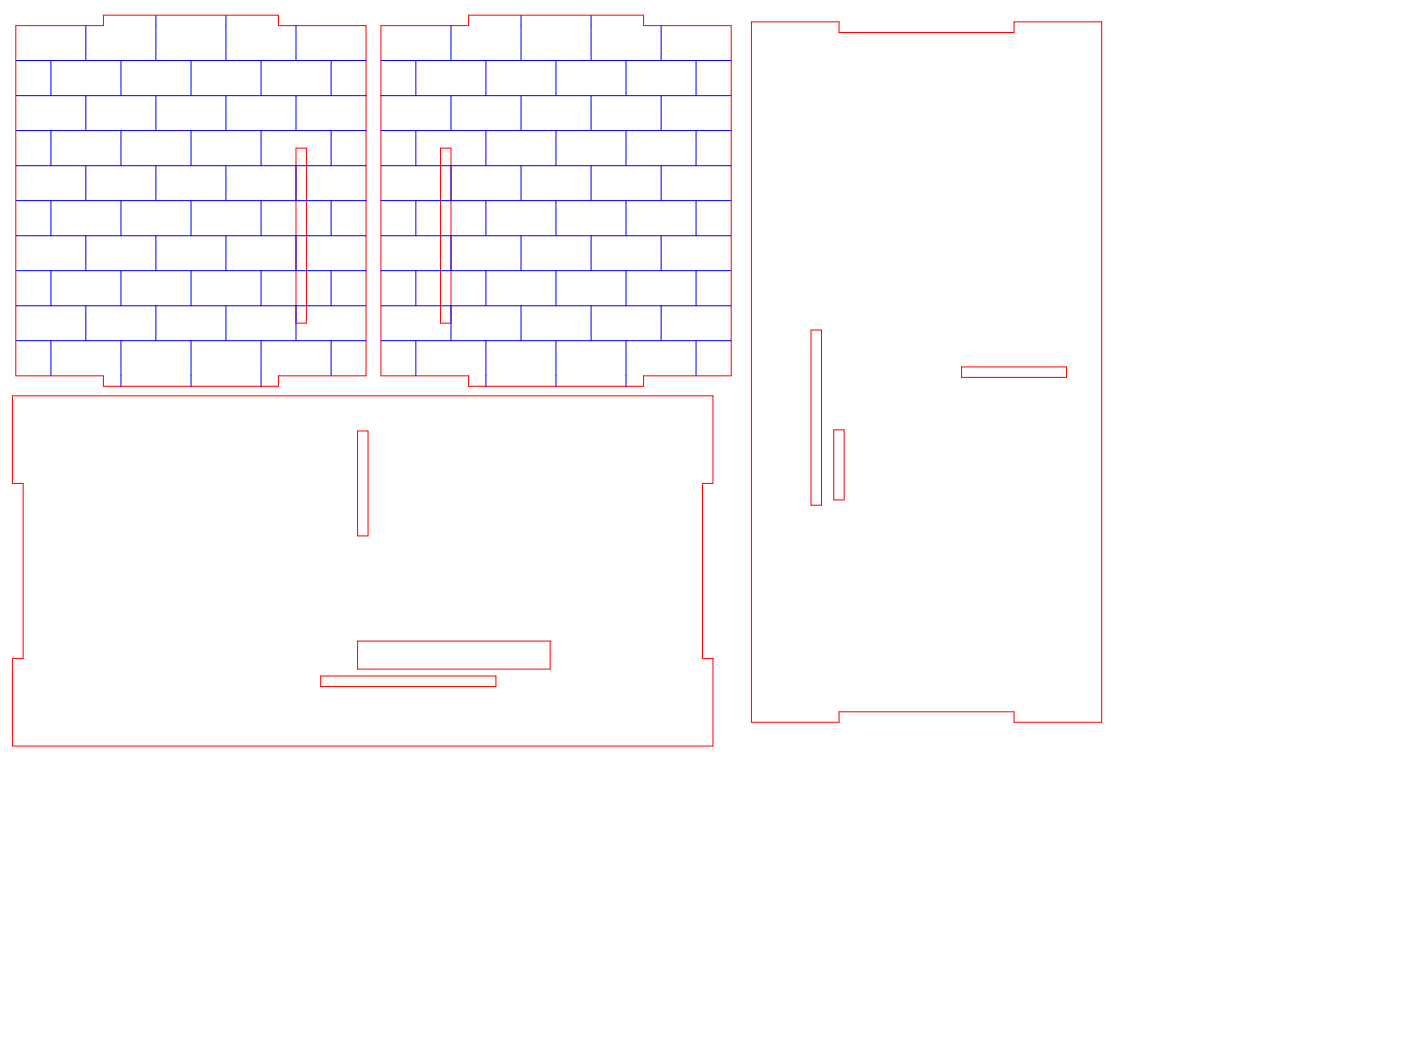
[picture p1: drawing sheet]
<svg xmlns="http://www.w3.org/2000/svg" width="400mm" height="300mm" viewBox="0 0 400 300" stroke-linecap="round" stroke-linejoin="round" font-family="sans-serif">
<!-- layer: Visible (ANSI) -->
<path d="M4.5 7.3h25v-3h50v3h25v100h-25v3h-50v-3h-25zM108.8 7.3h25v-3h50v3h25v100h-25v3h-50v-3h-25zM214.6 6.2h25v3.1h50v-3.1h25v200.1h-25v-3h-50v3h-25zM84.5 42.3h3v50h-3zM125.8 42.3h3v50h-3zM231.6 94.2h3v50.1h-3zM3.6 113h200v25.1h-3v49.9h3v25.1h-200v-25.1h3v-49.9h-3zM274.6 104.8h29.9v3h-29.9zM102.1 123.1h3v29.9h-3zM238.1 122.8h2.9v20h-2.9zM91.6 193.1h50v2.9h-50zM102.1 183.1h55v8h-55z" fill="none" stroke="#f00" stroke-width=".29"/>
<g fill="none" stroke="#00f" stroke-width=".29">
<path d="M4.5 17.3h100M14.5 17.3v10M24.5 7.3v10M34.5 17.3v10M44.5 4.3v13M54.5 17.3v10M64.5 4.3v13M74.5 17.3v10M84.5 7.3v10M94.6 17.3v10M108.8 17.3h100M118.7 17.3v10"/>
<path d="M128.8 7.3v10M138.7 17.3v10M148.8 4.3v13M158.7 17.3v10M168.8 4.3v13M178.8 17.3v10M188.8 7.3v10M198.8 17.3v10M4.5 37.3h100M4.5 27.3h100M14.5 37.3v10M24.5 27.3v10"/>
<path d="M34.5 37.3v10M44.5 27.3v10M54.5 37.3v10M64.5 27.3v10M74.5 37.3v10M84.5 27.3v10M94.6 37.3v10M108.8 37.3h100M108.8 27.3h100M118.7 37.3v10M128.8 27.3v10M138.7 37.3v10"/>
<path d="M148.8 27.3v10M158.7 37.3v10M168.8 27.3v10M178.8 37.3v10M188.8 27.3v10M198.8 37.3v10M4.5 57.3h100M4.5 47.3h100M14.5 57.3v10M24.5 47.3v10M34.5 57.3v10M44.5 47.3v10"/>
<path d="M54.5 57.3v10M64.5 47.3v10M74.5 57.3v10M84.5 47.3v10M94.6 57.3v10M108.8 57.3h100M108.8 47.3h100M118.7 57.3v10M128.8 47.3v10M138.7 57.3v10M148.8 47.3v10M158.7 57.3v10"/>
<path d="M168.8 47.3v10M178.8 57.3v10M188.8 47.3v10M198.8 57.3v10M4.5 77.3h100M4.5 67.3h100M14.5 77.3v10M24.5 67.3v10M34.5 77.3v10M44.5 67.3v10M54.5 77.3v10M64.5 67.3v10"/>
<path d="M74.5 77.3v10M84.5 67.3v10M94.6 77.3v10M108.8 77.3h100M108.8 67.3h100M118.7 77.3v10M128.8 67.3v10M138.7 77.3v10M148.8 67.3v10M158.7 77.3v10M168.8 67.3v10M178.8 77.3v10"/>
<path d="M188.8 67.3v10M198.8 77.3v10M4.5 97.3h100M4.5 87.3h100M14.5 97.3v10M24.5 87.3v10M34.5 97.3v13M44.5 87.3v10M54.5 97.3v13M64.5 87.3v10M74.5 97.3v13M84.5 87.3v10"/>
<path d="M94.6 97.3v10M108.8 97.3h100M108.8 87.3h100M118.7 97.3v10M128.8 87.3v10M138.7 97.3v13M148.8 87.3v10M158.7 97.3v13M168.8 87.3v10M178.8 97.3v13M188.8 87.3v10M198.8 97.3v10"/>
</g>
</svg>
